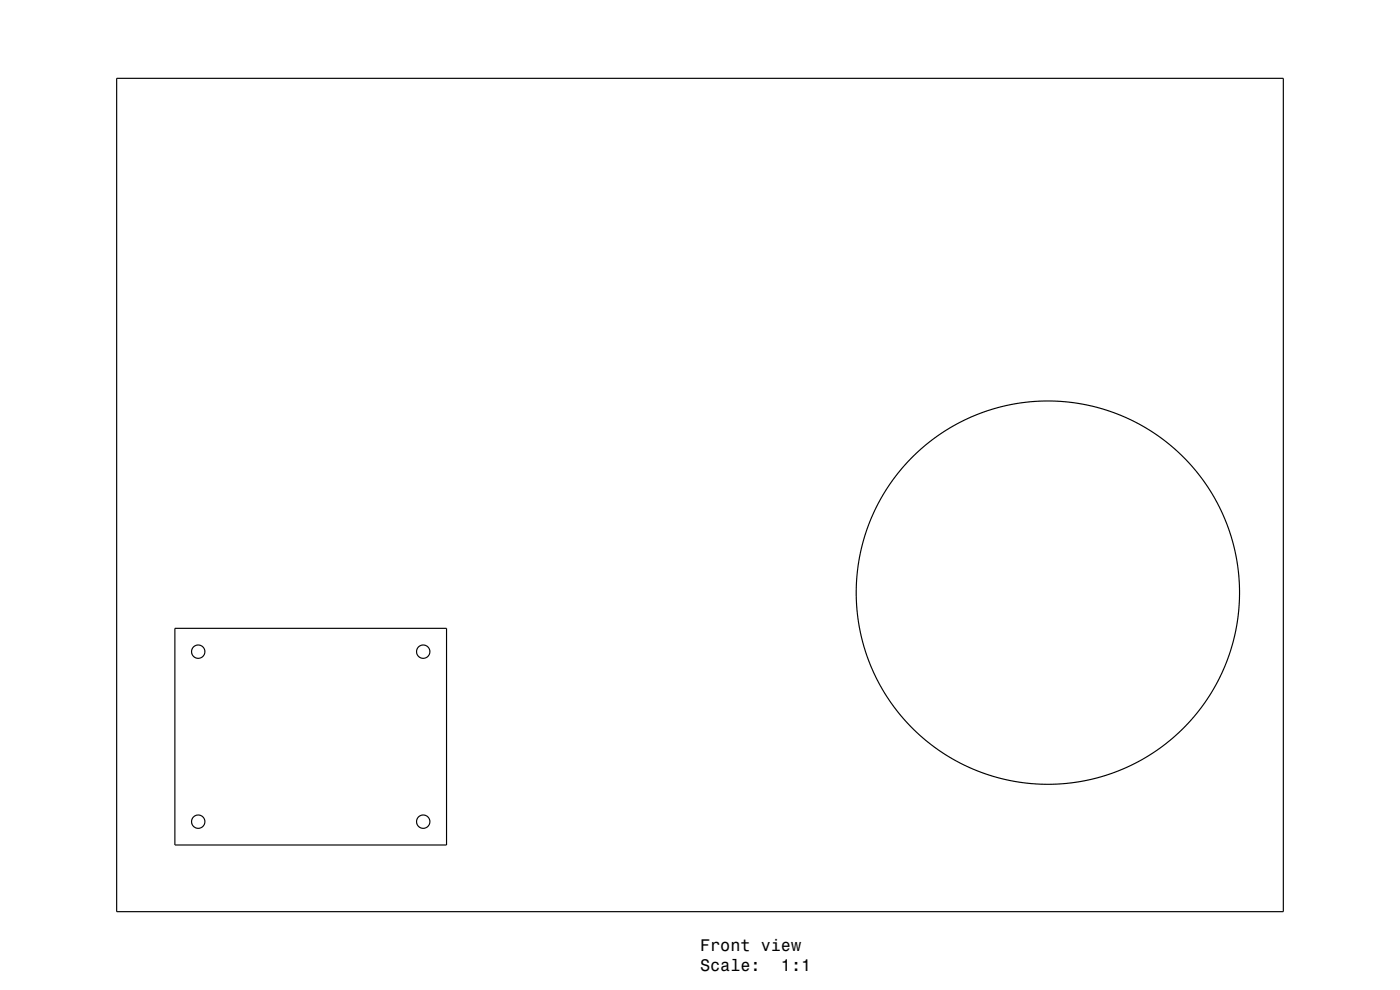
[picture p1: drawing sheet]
<svg xmlns="http://www.w3.org/2000/svg" width="420mm" height="297mm" viewBox="0 0 420 297" stroke-linecap="round" stroke-linejoin="round" font-family="sans-serif">
<defs><g id="words">
<g font-size="5">
<text x="210" y="285.4">Front view</text>
<text x="210" y="291.4">Scale:</text>
<text x="234.3" y="291.4">1:1</text>
</g>
</g></defs>
<g fill="none" stroke="#000" stroke-width=".35">
<path d="M35 23.5h350v250h-350zM52.5 188.5h81.5v65h-81.5z"/>
<circle cx="314.4" cy="177.8" r="57.5"/>
<circle cx="59.5" cy="195.5" r="2"/>
<circle cx="127" cy="195.5" r="2"/>
<circle cx="59.5" cy="246.5" r="2"/>
<circle cx="127" cy="246.5" r="2"/>
</g>
<use href="#words"/>
</svg>
